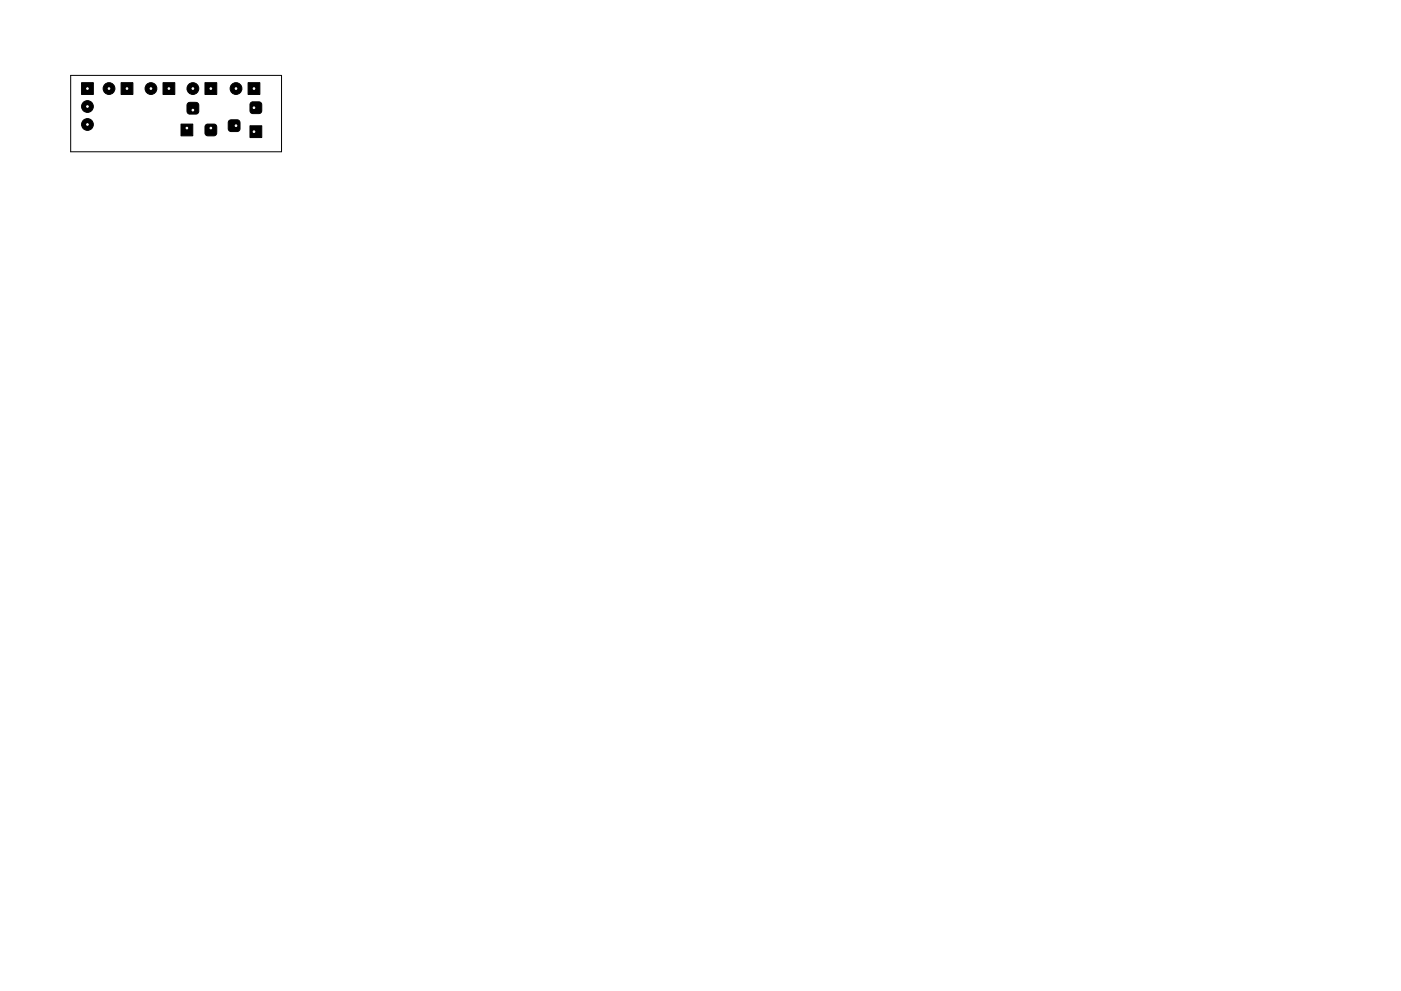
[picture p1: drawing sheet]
<svg xmlns="http://www.w3.org/2000/svg" width="297mm" height="210mm" viewBox="0 0 297 210" stroke-linecap="round" stroke-linejoin="round" font-family="sans-serif">
<path d="M15 16h44.7v16.2h-44.7z" fill="none" stroke="#000" stroke-width=".21"/>
<g fill="#000" stroke="#000" stroke-width=".21">
<path d="M25.7 17.5h2.5v2.5h-2.5zM34.6 17.5h2.5v2.5h-2.5zM43.5 17.5h2.5v2.5h-2.5zM52.6 17.5h2.5v2.5h-2.5zM17.3 17.5h2.5v2.5h-2.5zM38.4 26.3h2.5v2.5h-2.5zM39.8 21.9l.4-.2h1.3a.62 .62 0 0 1 .6 .6v1.3a.62 .62 0 0 1-.6 .6h-1.2a.62 .62 0 0 1-.7-.6v-1.3zM43.6 26.5l.4-.2h1.3a.62 .62 0 0 1 .7 .6v1.3a.62 .62 0 0 1-.7 .6h-1.2a.62 .62 0 0 1-.6-.6v-1.3zM48.6 25.6l.4-.2h1.3a.62 .62 0 0 1 .6 .6v1.3a.62 .62 0 0 1-.6 .6h-1.3a.62 .62 0 0 1-.6-.6v-1.3zM53.2 21.8l.4-.2h1.3a.62 .62 0 0 1 .6 .6v1.3a.62 .62 0 0 1-.6 .6h-1.3a.62 .62 0 0 1-.6-.6v-1.3zM53 26.7h2.5v2.5h-2.5z"/>
<circle cx="23.1" cy="18.8" r="1.25"/>
<circle cx="32" cy="18.8" r="1.25"/>
<circle cx="40.9" cy="18.8" r="1.25"/>
<circle cx="50" cy="18.8" r="1.25"/>
<circle cx="18.5" cy="26.4" r="1.25"/>
<circle cx="18.5" cy="22.6" r="1.25"/>
</g>
<path d="M18 25.9l.5 .5M40.6 23.4h.3M45.2 26.7l-.5 .5" fill="none" stroke="#000" stroke-width=".51"/>
<g fill="#fff" stroke="#fff" stroke-width=".21">
<circle cx="40.9" cy="23.4" r=".17"/>
<circle cx="44.7" cy="27.2" r=".17"/>
<circle cx="39.6" cy="27.2" r=".17"/>
<circle cx="53.8" cy="27.9" r=".17"/>
<circle cx="53.8" cy="22.9" r=".17"/>
<circle cx="50" cy="26.7" r=".17"/>
<circle cx="18.5" cy="18.8" r=".17"/>
<circle cx="18.5" cy="22.6" r=".17"/>
<circle cx="18.5" cy="26.4" r=".17"/>
<circle cx="53.8" cy="18.8" r=".17"/>
<circle cx="50" cy="18.8" r=".17"/>
<circle cx="44.7" cy="18.8" r=".17"/>
<circle cx="40.9" cy="18.8" r=".17"/>
<circle cx="35.8" cy="18.8" r=".17"/>
<circle cx="32" cy="18.8" r=".17"/>
<circle cx="26.9" cy="18.8" r=".17"/>
<circle cx="23.1" cy="18.8" r=".17"/>
</g>
</svg>
